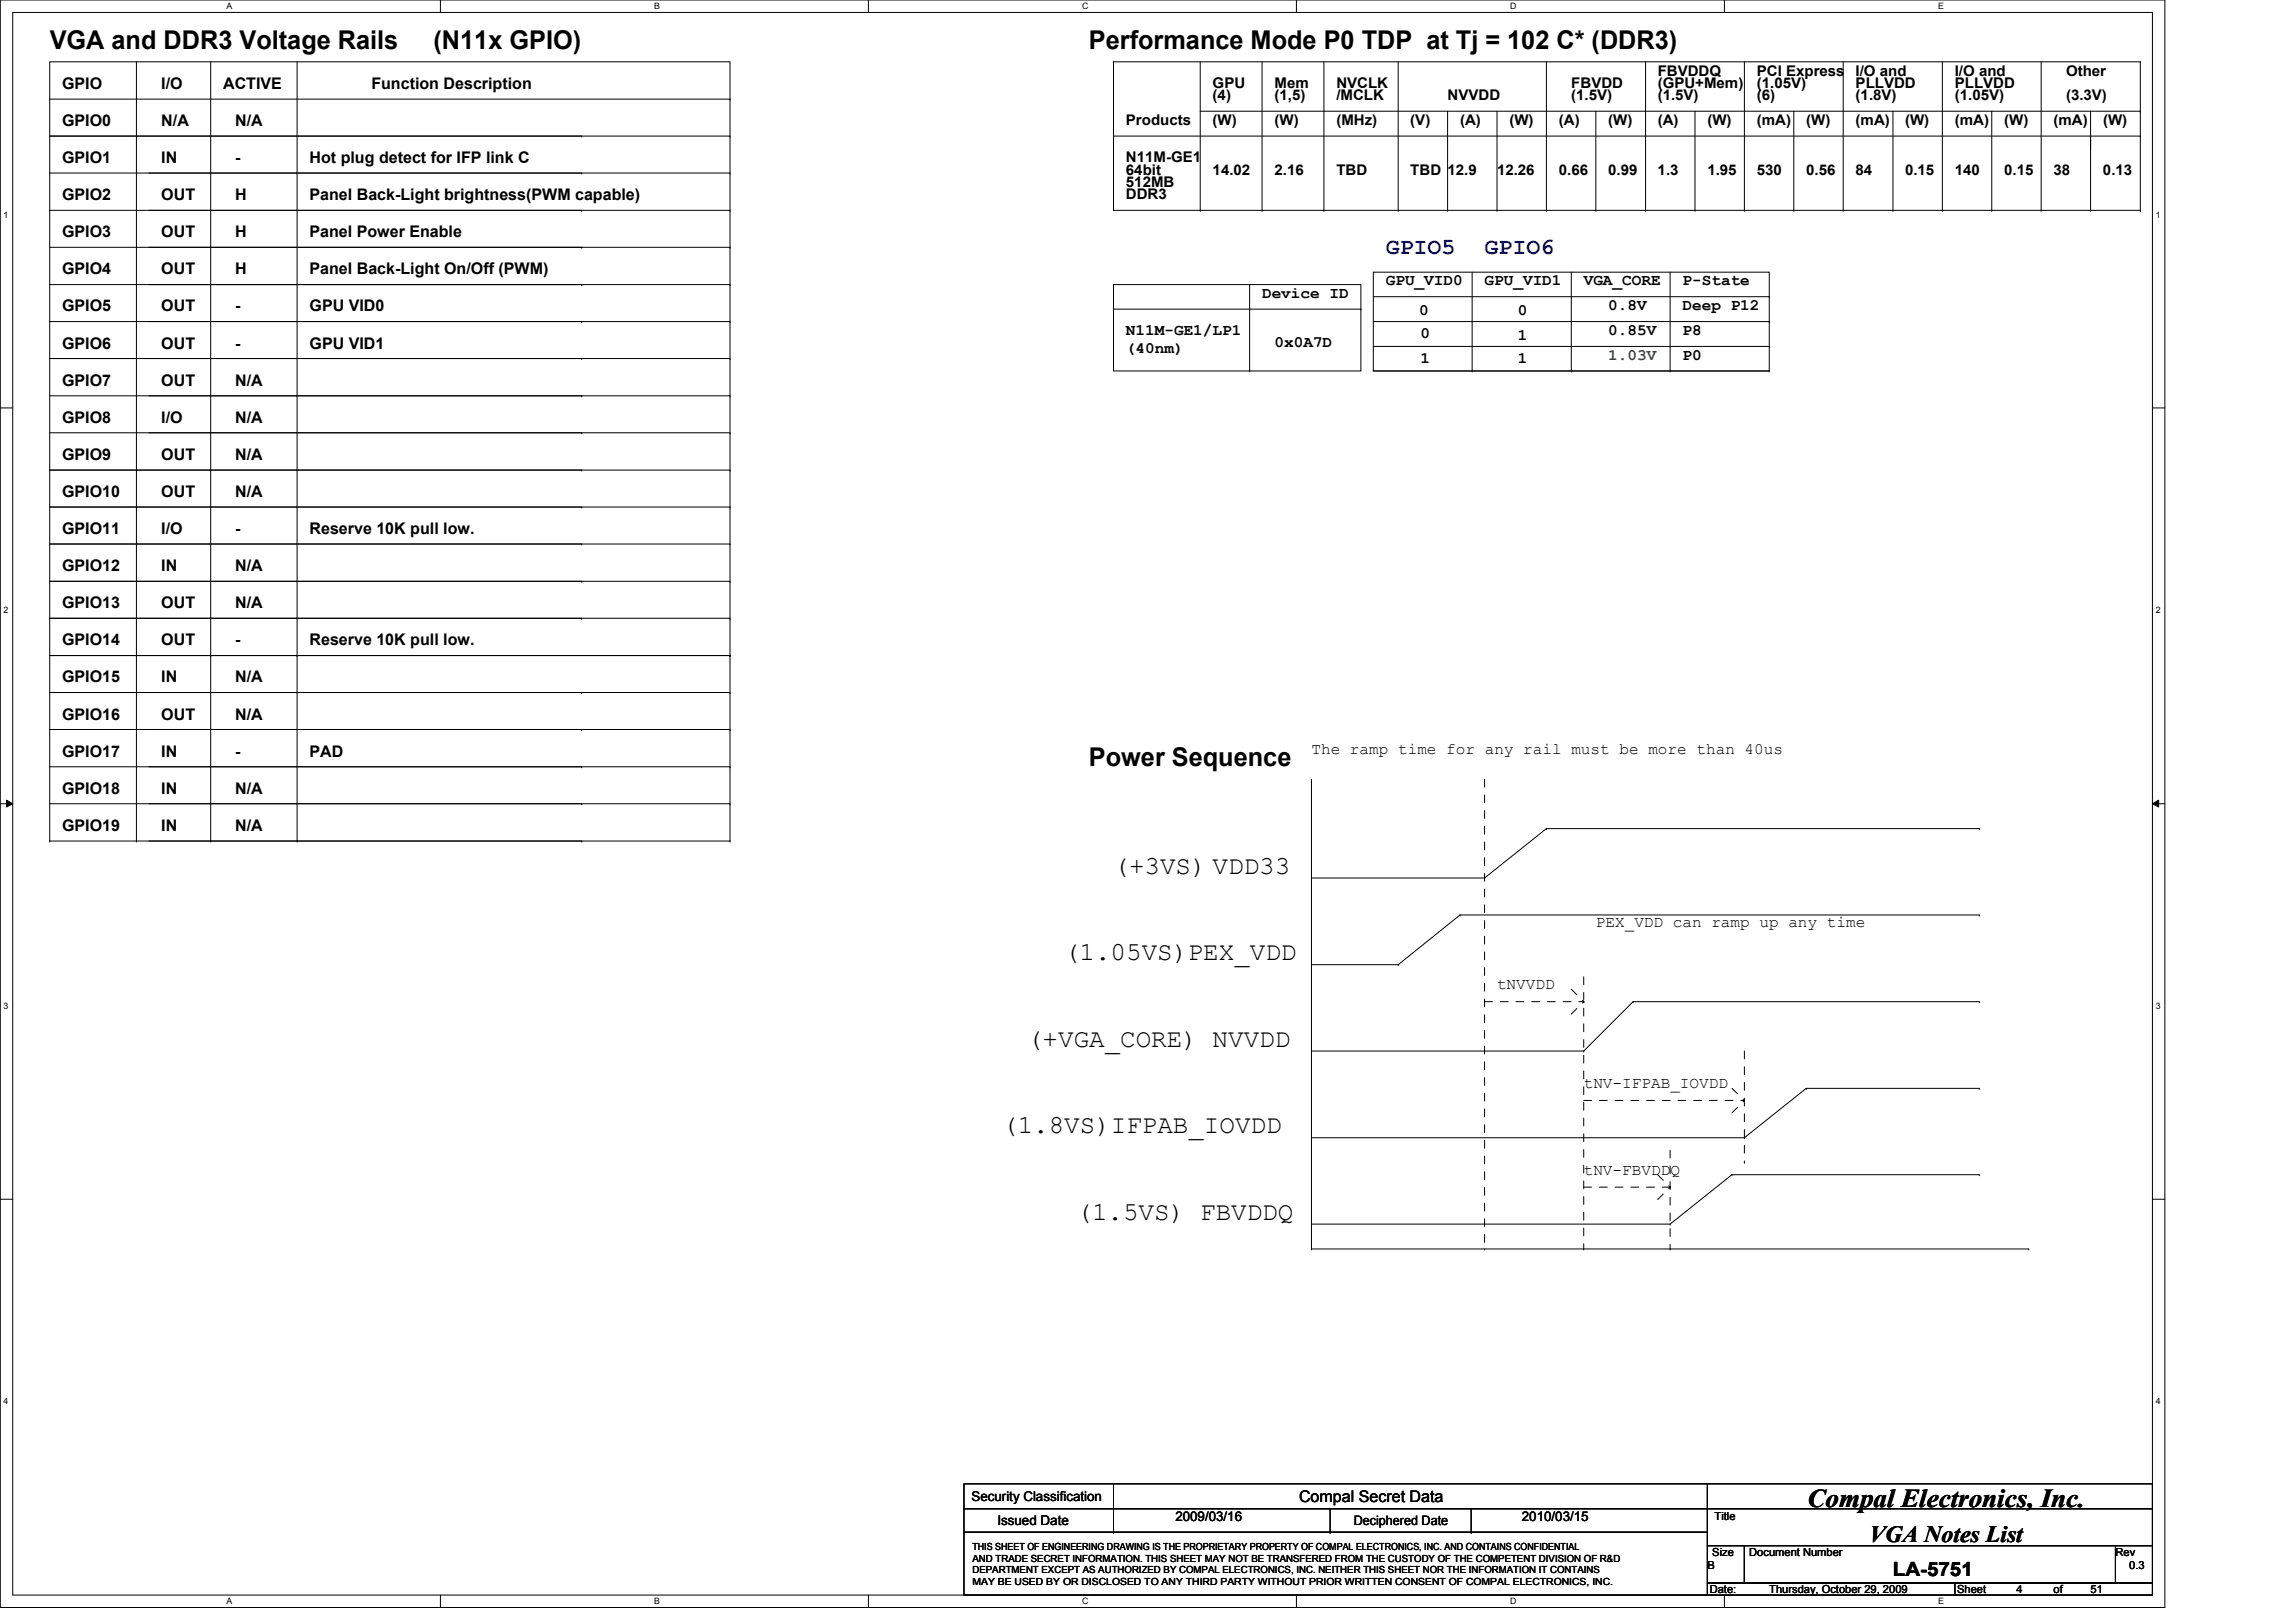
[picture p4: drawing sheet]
<svg xmlns="http://www.w3.org/2000/svg" width="297mm" height="210mm" viewBox="0 0 297 210" stroke-linecap="round" stroke-linejoin="round" font-family="sans-serif">
<defs><g id="words">
<g font-size="3.3">
<text x="6.4" y="6.3">VGA and DDR3 Voltage Rails</text>
<text x="56.1" y="6.3">(N11x GPIO)</text>
<text x="140.9" y="6.3">Performance Mode P0 TDP at Tj = 102 C* (DDR3)</text>
<text x="140.9" y="99.1">Power Sequence</text>
<text x="144.1" y="113.1">(+3VS) VDD33</text>
<text x="137.7" y="124.3">(1.05VS)PEX_VDD</text>
<text x="132.9" y="135.5">(+VGA_CORE) NVVDD</text>
<text x="129.7" y="146.7">(1.8VS)IFPAB_IOVDD</text>
<text x="139.3" y="157.9">(1.5VS) FBVDDQ</text>
<text x="233.8" y="195.1">Compal Electronics, Inc.</text>
</g>
<g font-size="3" fill="#00f">
<text x="179.3" y="32.9">GPIO5</text>
<text x="192.1" y="32.9">GPIO6</text>
</g>
<text font-size="3" x="241.8" y="199.6">VGA Notes List</text>
<text font-size="2.5" x="244.9" y="204">LA-5751</text>
<g font-size="2.1">
<text x="8" y="11.5">GPIO</text>
<text x="20.9" y="11.5">I/O</text>
<text x="28.9" y="11.5">ACTIVE</text>
<text x="48" y="11.5">Function Description</text>
<text x="8" y="16.3">GPIO0</text>
<text x="20.9" y="16.3">N/A</text>
<text x="30.4" y="16.3">N/A</text>
<text x="8" y="21.1">GPIO1</text>
<text x="20.9" y="21.1">IN</text>
<text x="30.4" y="21.1">-</text>
<text x="40" y="21.1">Hot plug detect for IFP link C</text>
<text x="8" y="25.9">GPIO2</text>
<text x="20.9" y="25.9">OUT</text>
<text x="30.4" y="25.9">H</text>
<text x="40" y="25.9">Panel Back-Light brightness(PWM capable)</text>
<text x="8" y="30.7">GPIO3</text>
<text x="8" y="35.5">GPIO4</text>
<text x="20.9" y="30.7">OUT</text>
<text x="20.9" y="35.5">OUT</text>
<text x="30.4" y="30.7">H</text>
<text x="30.4" y="35.5">H</text>
<text x="40" y="30.7">Panel Power Enable</text>
<text x="40" y="35.5">Panel Back-Light On/Off (PWM)</text>
<text x="8" y="40.3">GPIO5</text>
<text x="20.9" y="40.3">OUT</text>
<text x="30.4" y="40.3">-</text>
<text x="40" y="40.3">GPU VID0</text>
<text x="163.3" y="38.5">Device ID</text>
<text x="179.3" y="36.9">GPU_VID0</text>
<text x="183.6" y="40.8">0</text>
<text x="192.1" y="36.9">GPU_VID1</text>
<text x="196.4" y="40.8">0</text>
<text x="204.9" y="36.9">VGA_CORE</text>
<text x="208.1" y="40.1">0.8V</text>
<text x="217.7" y="40.1">Deep P12</text>
<text x="217.7" y="36.9">P-State</text>
<text x="8" y="45.1">GPIO6</text>
<text x="20.9" y="45.1">OUT</text>
<text x="30.4" y="45.1">-</text>
<text x="40" y="45.1">GPU VID1</text>
<text x="145.7" y="43.3">N11M-GE1/LP1</text>
<text x="145.7" y="45.6">(40nm)</text>
<text x="164.9" y="44.9">0x0A7D</text>
<text x="183.8" y="47">1</text>
<text x="183.8" y="43.8">0</text>
<text x="196.4" y="43.9">1</text>
<text x="196.4" y="47">1</text>
<text x="208.1" y="43.3">0.85V</text>
<text x="217.7" y="46.5">P0</text>
<text x="217.7" y="43.3">P8</text>
<text x="8" y="49.9">GPIO7</text>
<text x="20.9" y="49.9">OUT</text>
<text x="30.4" y="49.9">N/A</text>
<text x="8" y="54.7">GPIO8</text>
<text x="8" y="59.5">GPIO9</text>
<text x="20.9" y="54.7">I/O</text>
<text x="20.9" y="59.5">OUT</text>
<text x="30.4" y="54.7">N/A</text>
<text x="30.4" y="59.5">N/A</text>
<text x="8" y="64.3">GPIO10</text>
<text x="20.9" y="64.3">OUT</text>
<text x="30.4" y="64.3">N/A</text>
<text x="8" y="69.1">GPIO11</text>
<text x="20.9" y="69.1">I/O</text>
<text x="30.4" y="69.1">-</text>
<text x="40" y="69.1">Reserve 10K pull low.</text>
<text x="8" y="73.9">GPIO12</text>
<text x="20.9" y="73.9">IN</text>
<text x="30.4" y="73.9">N/A</text>
<text x="8" y="78.7">GPIO13</text>
<text x="8" y="83.5">GPIO14</text>
<text x="20.9" y="78.7">OUT</text>
<text x="20.9" y="83.5">OUT</text>
<text x="30.4" y="83.5">-</text>
<text x="30.4" y="78.7">N/A</text>
<text x="40" y="83.5">Reserve 10K pull low.</text>
<text x="8" y="88.3">GPIO15</text>
<text x="20.9" y="88.3">IN</text>
<text x="30.4" y="88.3">N/A</text>
<text x="8" y="93.1">GPIO16</text>
<text x="20.9" y="93.1">OUT</text>
<text x="30.4" y="93.1">N/A</text>
<text x="8" y="97.9">GPIO17</text>
<text x="20.9" y="97.9">IN</text>
<text x="30.4" y="97.9">-</text>
<text x="40" y="97.9">PAD</text>
<text x="169.7" y="97.6">The ramp time for any rail must be more than 40us</text>
<text x="8" y="102.7">GPIO18</text>
<text x="8" y="107.5">GPIO19</text>
<text x="20.9" y="102.7">IN</text>
<text x="20.9" y="107.5">IN</text>
<text x="30.4" y="102.7">N/A</text>
<text x="30.4" y="107.5">N/A</text>
<text x="206.5" y="120">PEX_VDD can ramp up any time</text>
<text x="193.7" y="128">tNVVDD</text>
<text x="204.9" y="140.8">tNV-IFPAB_IOVDD</text>
<text x="204.9" y="152">tNV-FBVDDQ</text>
<text x="168.1" y="194.4">Compal Secret Data</text>
</g>
<text font-size="2.1" fill="#008040" x="208.1" y="46.5">1.03V</text>
<g font-size="1.9">
<text x="156.9" y="11.4">GPU</text>
<text x="164.9" y="11.4">Mem</text>
<text x="172.9" y="11.4">NVCLK</text>
<text x="203.3" y="11.4">FBVDD</text>
<text x="214.5" y="11.4">(GPU+Mem)</text>
<text x="214.5" y="9.8">FBVDDQ</text>
<text x="227.3" y="9.8">PCI Express</text>
<text x="227.3" y="11.4">(1.05V)</text>
<text x="240.1" y="9.8">I/O and</text>
<text x="240.1" y="11.4">PLLVDD</text>
<text x="252.9" y="9.8">I/O and</text>
<text x="252.9" y="11.4">PLLVDD</text>
<text x="267.3" y="9.8">Other</text>
<text x="145.7" y="16.2">Products</text>
<text x="156.9" y="13">(4)</text>
<text x="156.9" y="16.2">(W)</text>
<text x="164.9" y="13">(1,5)</text>
<text x="164.9" y="16.2">(W)</text>
<text x="172.9" y="13">/MCLK</text>
<text x="172.9" y="16.2">(MHz)</text>
<text x="182.5" y="16.2">(V)</text>
<text x="187.3" y="13">NVVDD</text>
<text x="188.9" y="16.2">(A)</text>
<text x="195.3" y="16.2">(W)</text>
<text x="201.7" y="16.2">(A)</text>
<text x="203.3" y="13">(1.5V)</text>
<text x="208.1" y="16.2">(W)</text>
<text x="214.5" y="16.2">(A)</text>
<text x="214.5" y="13">(1.5V)</text>
<text x="220.9" y="16.2">(W)</text>
<text x="227.3" y="13">(6)</text>
<text x="227.3" y="16.2">(mA)</text>
<text x="233.7" y="16.2">(W)</text>
<text x="240.1" y="16.2">(mA)</text>
<text x="240.1" y="13">(1.8V)</text>
<text x="246.5" y="16.2">(W)</text>
<text x="252.9" y="16.2">(mA)</text>
<text x="252.9" y="13">(1.05V)</text>
<text x="259.3" y="16.2">(W)</text>
<text x="265.7" y="16.2">(mA)</text>
<text x="267.3" y="13">(3.3V)</text>
<text x="272.1" y="16.2">(W)</text>
<text x="145.7" y="21">N11M-GE1</text>
<text x="145.7" y="22.6">64bit</text>
<text x="156.9" y="22.6">14.02</text>
<text x="164.9" y="22.6">2.16</text>
<text x="172.9" y="22.6">TBD</text>
<text x="182.5" y="22.6">TBD 12.9</text>
<text x="193.7" y="22.6">12.26</text>
<text x="201.7" y="22.6">0.66</text>
<text x="208.1" y="22.6">0.99</text>
<text x="214.5" y="22.6">1.3</text>
<text x="220.9" y="22.6">1.95</text>
<text x="227.3" y="22.6">530</text>
<text x="233.7" y="22.6">0.56</text>
<text x="240.1" y="22.6">84</text>
<text x="246.5" y="22.6">0.15</text>
<text x="252.9" y="22.6">140</text>
<text x="259.3" y="22.6">0.15</text>
<text x="265.7" y="22.6">38</text>
<text x="272.1" y="22.6">0.13</text>
<text x="145.7" y="24.2">512MB</text>
<text x="145.7" y="25.8">DDR3</text>
</g>
<g font-size="1.7">
<text x="125.7" y="194.3">Security Classification</text>
<text x="129" y="197.3">Issued Date</text>
<text x="152.1" y="196.8">2009/03/16</text>
<text x="175.1" y="197.4">Deciphered Date</text>
<text x="196.9" y="196.8">2010/03/15</text>
</g>
<g font-size="1.4">
<text x="221.8" y="196.8">Title</text>
<text x="220.9" y="203">B</text>
<text x="221.5" y="201.4">Size</text>
<text x="226.3" y="201.4">Document Number</text>
<text x="273.7" y="201.4">Rev</text>
<text x="275.5" y="203">0.3</text>
<text x="221.2" y="206.2">Date:</text>
<text x="228.9" y="206.2">Thursday, October 29, 2009</text>
<text x="253.2" y="206.2">Sheet</text>
<text x="260.9" y="206.2">4</text>
<text x="265.7" y="206.2">of</text>
<text x="270.5" y="206.2">51</text>
</g>
<g font-size="1.3">
<text x="125.8" y="200.6">THIS SHEET OF ENGINEERING DRAWING IS THE PROPRIETARY PROPERTY OF COMPAL ELECTRONICS, INC. AND CONTAINS CONFIDENTIAL</text>
<text x="125.8" y="202.1">AND TRADE SECRET INFORMATION. THIS SHEET MAY NOT BE TRANSFERED FROM THE CUSTODY OF THE COMPETENT DIVISION OF R&amp;D</text>
<text x="125.8" y="203.6">DEPARTMENT EXCEPT AS AUTHORIZED BY COMPAL ELECTRONICS, INC. NEITHER THIS SHEET NOR THE INFORMATION IT CONTAINS</text>
<text x="125.8" y="205.1">MAY BE USED BY OR DISCLOSED TO ANY THIRD PARTY WITHOUT PRIOR WRITTEN CONSENT OF COMPAL ELECTRONICS, INC.</text>
</g>
<g font-size="1.1">
<text x="29.3" y="1.1">A</text>
<text x="84.6" y="1.1">B</text>
<text x="140" y="1.1">C</text>
<text x="195.4" y="1.1">D</text>
<text x="250.7" y="1.1">E</text>
<text x=".5" y="28.2">1</text>
<text x="278.9" y="28.2">1</text>
<text x=".5" y="79.3">2</text>
<text x="278.9" y="79.3">2</text>
<text x=".5" y="130.6">3</text>
<text x="278.9" y="130.6">3</text>
<text x=".5" y="181.7">4</text>
<text x="278.9" y="181.7">4</text>
<text x="29.3" y="207.6">A</text>
<text x="84.6" y="207.6">B</text>
<text x="140" y="207.6">C</text>
<text x="195.4" y="207.6">D</text>
<text x="250.7" y="207.6">E</text>
</g>
</g></defs>
<path d="M0 0h280.1v208h-280.1zM1.6 1.6h276.9v204.8h-276.9z" fill="none" stroke="#000" stroke-width=".13"/>
<g fill="#fff">
<path d="M29.3 .2h.7v1.2h-.7z"/>
<path d="M29.3 206.6h.7v1.2h-.7z"/>
</g>
<path d="M57 0v1.6M57 206.4v1.6" fill="none" stroke="#000" stroke-width=".13"/>
<g fill="#fff">
<path d="M84.6 .2h.7v1.2h-.7z"/>
<path d="M84.6 206.6h.7v1.2h-.7z"/>
</g>
<path d="M112.3 0v1.6M112.3 206.4v1.6" fill="none" stroke="#000" stroke-width=".13"/>
<g fill="#fff">
<path d="M140 .2h.8v1.2h-.8z"/>
<path d="M140 206.6h.8v1.2h-.8z"/>
</g>
<path d="M167.7 0v1.6M167.7 206.4v1.6" fill="none" stroke="#000" stroke-width=".13"/>
<g fill="#fff">
<path d="M195.4 .2h.7v1.2h-.7z"/>
<path d="M195.4 206.6h.7v1.2h-.7z"/>
</g>
<path d="M223.1 0v1.6M223.1 206.4v1.6" fill="none" stroke="#000" stroke-width=".13"/>
<g fill="#fff">
<path d="M250.7 .2h.8v1.2h-.8z"/>
<path d="M250.7 206.6h.8v1.2h-.8z"/>
<path d="M.5 27.2h.6v1.2h-.6z"/>
<path d="M278.9 27.2h.6v1.2h-.6z"/>
<path d="M.5 78.4h.6v1.1h-.6z"/>
<path d="M278.9 78.4h.6v1.1h-.6z"/>
</g>
<path d="M0 52.8h1.6M278.5 52.8h1.6" fill="none" stroke="#000" stroke-width=".13"/>
<g fill="#fff">
<path d="M.5 129.6h.6v1.2h-.6z"/>
<path d="M278.9 129.6h.6v1.2h-.6z"/>
</g>
<path d="M0 104h1.6M.8 103.5l.8 .5-.8 .4zM278.5 104l.8-.5v.9zM278.5 104h1.6" fill="none" stroke="#000" stroke-width=".13"/>
<path d="M.8 103.5l.8 .5-.8 .4zM278.5 104l.8-.5v.9z" fill="#000"/>
<g fill="#fff">
<path d="M.5 180.8h.6v1.1h-.6z"/>
<path d="M278.9 180.8h.6v1.1h-.6z"/>
</g>
<g fill="none" stroke="#000" stroke-width=".13">
<path d="M6.4 8h88v76.8h-88zM6.4 17.6h88M6.4 12.8h88M17.6 8v100.8M27.3 8v100.8M38.4 8v100.8M75.3 17.6h.1M94.4 12.8h.1M94.4 17.6h.1M144.1 9.6h.1M144.1 8h.1M144.1 8v19.2h132.8"/>
<path d="M144.1 17.6h132.8M144.1 8h132.8M155.3 8v19.2M155.3 14.4h121.6M163.3 8v19.2M171.3 8v19.2M180.9 8v19.2M187.3 14.4v12.8M193.7 14.4v12.8M200.1 8v19.2M206.5 14.4v12.8M212.9 8v19.2"/>
<path d="M219.3 14.4v12.8M225.7 8v19.2M232.1 14.4v12.8M238.5 8v19.2M244.9 14.4v12.8M251.3 8v19.2M257.7 14.4v12.8M264.1 8v19.2M270.5 19.2h.1M270.5 14.4v12.8M276.9 17.6h.1M276.9 8h.1"/>
<path d="M276.9 14.4h.1M276.9 8v19.2M6.4 22.4h88M6.4 27.2h88M6.4 32h88M6.4 36.8h88M75.3 22.4h.1M75.3 27.2h.1M75.3 32h.1M75.3 36.8h.1M94.4 22.4h.1M94.4 27.2h.1"/>
<path d="M94.4 32h.1M94.4 36.8h.1M144.1 36.8h32v11.2h-32zM155.3 27.2h.1M161.7 36.8v11.2M163.3 27.2h.1M171.3 27.2h.1M177.7 35.2h51.2v12.8h-51.2zM177.7 38.4h51.2M180.9 27.2h.1M187.3 27.2h.1M190.5 35.2v12.8"/>
<path d="M193.7 27.2h.1M200.1 27.2h.1M203.3 35.2v12.8M206.5 27.2h.1M212.9 27.2h.1M216.1 35.2v12.8M219.3 27.2h.1M225.7 27.2h.1M228.9 38.4h.1M232.1 27.2h.1M238.5 27.2h.1M244.9 27.2h.1"/>
<path d="M251.3 27.2h.1M257.7 27.2h.1M264.1 27.2h.1M270.5 27.2h.1M276.9 27.2h.1M6.4 41.6h88M6.4 46.4h88M6.4 51.2h88M6.4 56h88M75.3 41.6h.1M75.3 46.4h.1M75.3 51.2h.1"/>
<path d="M75.3 56h.1M94.4 41.6h.1M94.4 46.4h.1M94.4 51.2h.1M94.4 56h.1M144.1 40h32M161.7 48h.1M176.1 40h.1M177.7 41.6h51.2M177.7 48h51.2M177.7 44.8h51.2M190.5 48h.1"/>
<path d="M203.3 48h.1M216.1 48h.1M228.9 41.6h.1M228.9 48h.1M228.9 44.8h.1M6.4 60.8h88M6.4 65.6h88M6.4 70.4h88M6.4 75.2h88M75.3 60.8h.1M75.3 65.6h.1M75.3 70.4h.1"/>
<path d="M75.3 75.2h.1M94.4 60.8h.1M94.4 65.6h.1M94.4 70.4h.1M94.4 75.2h.1M6.4 80h88M6.4 89.6h88M6.4 94.4h88M6.4 99.2h88M17.6 84.8h.1M27.3 84.8h.1M38.4 84.8h.1"/>
<path d="M75.3 80h.1M75.3 89.6h.1M75.3 94.4h.1M75.3 99.2h.1M94.4 80h.1M94.4 84.8h.1M94.4 89.6h.1M94.4 94.4h.1M94.4 99.2h.1M94.4 84.8h-88v24M94.4 84.8v24M6.4 108.8h.1"/>
<path d="M6.4 104h88M6.4 108.8h88M17.6 108.8h.1M27.3 108.8h.1M38.4 108.8h.1M75.3 104h.1M75.3 108.8h.1M94.4 104h.1M94.4 108.8h.1M169.7 100.8v60.8M169.7 113.6h22.4M188.9 118.4h.1"/>
<path d="M188.9 118.4l-8 6.4M188.9 118.4h67.2M192.1 113.6h.1M200.1 107.2h.1M200.1 107.2l-8 6.4M200.1 107.2h56M256.1 107.2h.1M256.1 118.4h.1M169.7 136h35.2M169.7 124.8h11.2M180.9 124.8h.1M204.9 136h.1"/>
<path d="M211.3 129.6h.1M211.3 129.6l-6.4 6.4M211.3 129.6h44.8M256.1 129.6h.1M0 155.2h1.6M169.7 147.2h56M169.7 158.4h46.4M216.1 158.4h.1M224.1 152h.1M224.1 152l-8 6.4M224.1 152h32M225.7 147.2h.1"/>
<path d="M233.7 140.8h.1M233.7 140.8l-8 6.4M233.7 140.8h22.4M256.1 140.8h.1M256.1 152h.1M278.5 155.2h1.6M169.7 161.6h.1M169.7 161.6h92.8M262.5 161.6h.1M124.7 192h96.2v3.2h-96.2zM124.7 195.2h96.2v3.1h-96.2zM124.7 198.3h96.2v8.1h-96.2z"/>
<path d="M144.1 195.2h.1M144.1 198.3h.1M144.1 192v6.3M172.1 198.3h.1M172.1 195.2v3.1M190.3 198.3h.1M190.3 195.2v3.1M220.9 192h57.6v3.2h-57.6zM220.9 195.2h57.6v4.8h-57.6zM220.9 200h4.8v4.9h-4.8zM220.9 204.9h32v1.5h-32zM225.7 200h48v4.9h-48z"/>
<path d="M252.9 204.9h25.6v1.5h-25.6zM273.7 200h4.8v4.9h-4.8z"/>
</g>
<g fill="none" stroke="#000" stroke-width=".13" stroke-dasharray="1 1 1 1 1 1 1 1">
<path d="M192.1 100.8v60.8M192.1 129.6h12.8M203.3 128l1.6 1.6M203.3 131.2l1.6-1.6M204.9 126.4v35.2M204.9 129.6h.1M225.7 136v14.4M204.9 142.4h20.8M204.9 153.6h11.2M214.5 152l1.6 1.6M214.5 155.2l1.6-1.6M216.1 153.6h.1"/>
<path d="M216.1 148.8v12.8M224.1 140.8l1.6 1.6M224.1 144l1.6-1.6M225.7 142.4h.1M225.7 150.4h.1M192.1 161.6h.1M204.9 161.6h.1M216.1 161.6h.1"/>
</g>
<use href="#words"/>
</svg>
